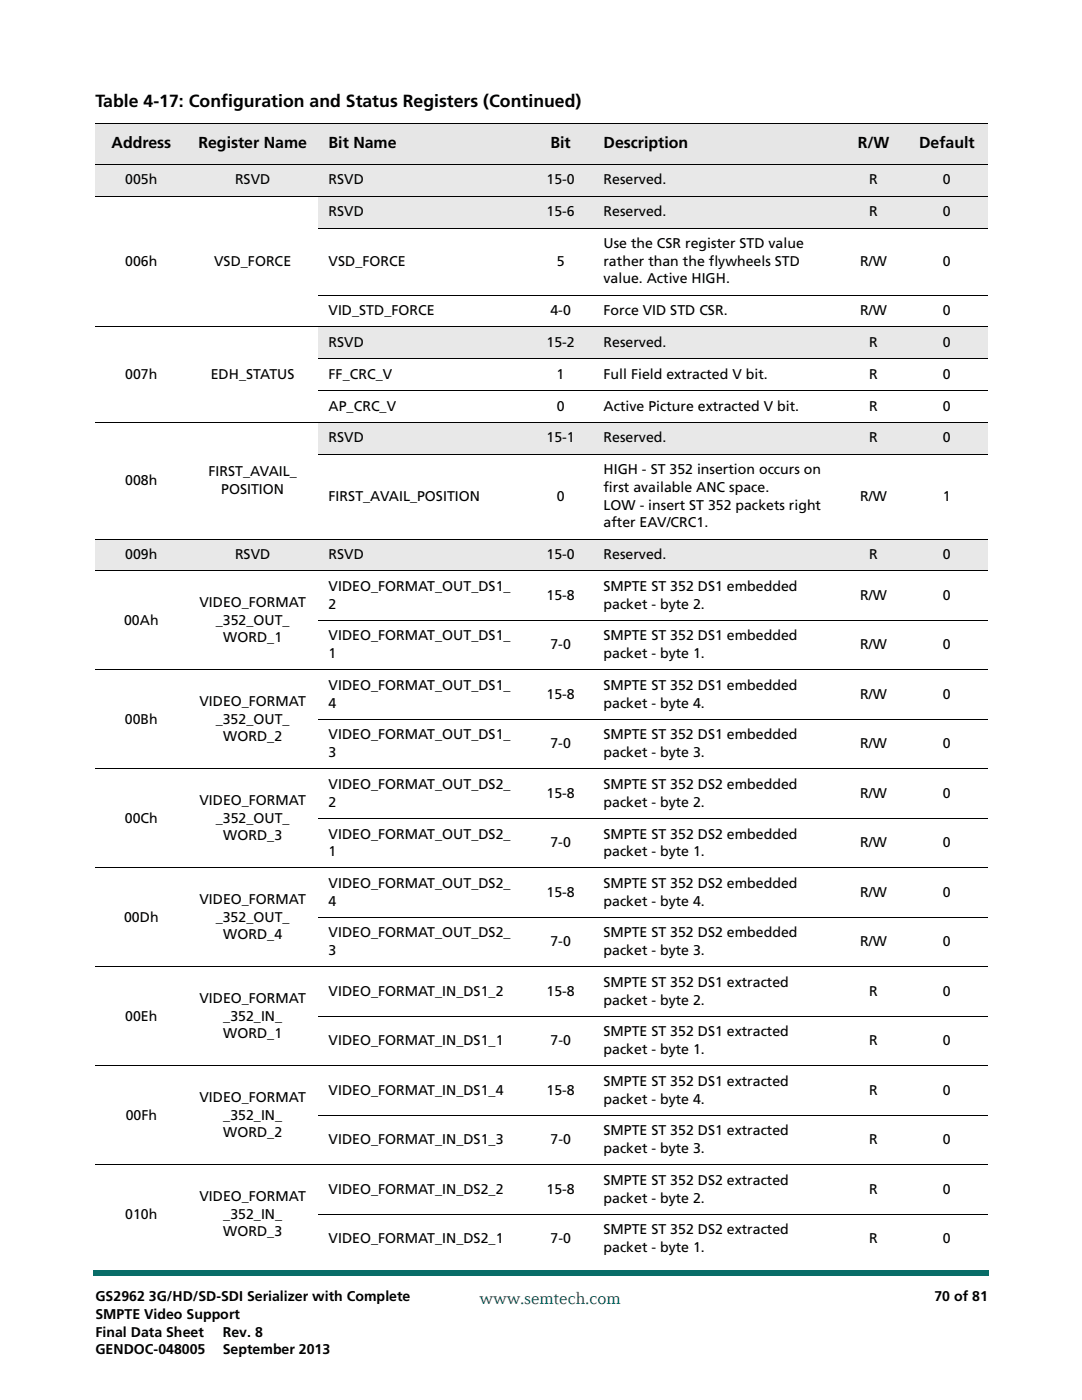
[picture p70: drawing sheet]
<svg xmlns="http://www.w3.org/2000/svg" width="216mm" height="279mm" viewBox="0 0 216 279" stroke-linecap="round" stroke-linejoin="round" font-family="sans-serif">
<defs><g id="words">
<text font-size="3.5" x="19" y="21.4">Table 4-17: Configuration and Status Registers (Continued)</text>
<text font-size="3.5" fill="#086d68" x="95.7" y="260.2">www.semtech.com</text>
<g font-size="3.2">
<text x="22.3" y="29.6">Address</text>
<text x="39.6" y="29.6">Register Name</text>
<text x="65.6" y="29.6">Bit Name</text>
<text x="109.9" y="29.6">Bit</text>
<text x="120.4" y="29.6">Description</text>
<text x="171.2" y="29.6">R/W</text>
<text x="183.4" y="29.6">Default</text>
</g>
<g font-size="2.8">
<text x="25" y="36.8">005h</text>
<text x="46.9" y="36.8">RSVD</text>
<text x="65.6" y="36.8">RSVD</text>
<text x="109.1" y="36.8">15-0</text>
<text x="120.4" y="36.8">Reserved.</text>
<text x="173.5" y="36.8">R</text>
<text x="188.2" y="36.8">0</text>
<text x="65.6" y="43.2">RSVD</text>
<text x="109.1" y="43.2">15-6</text>
<text x="120.4" y="43.2">Reserved.</text>
<text x="173.5" y="43.2">R</text>
<text x="188.2" y="43.2">0</text>
<text x="25" y="53">006h</text>
<text x="42.7" y="53">VSD_FORCE</text>
<text x="65.6" y="53">VSD_FORCE</text>
<text x="111.1" y="53">5</text>
<text x="120.4" y="49.5">Use the CSR register STD value</text>
<text x="120.4" y="53">rather than the flywheels STD</text>
<text x="171.7" y="53">R/W</text>
<text x="188.2" y="53">0</text>
<text x="120.4" y="56.6">value. Active HIGH.</text>
<text x="65.6" y="62.9">VID_STD_FORCE</text>
<text x="109.8" y="62.9">4-0</text>
<text x="120.4" y="62.9">Force VID STD CSR.</text>
<text x="171.7" y="62.9">R/W</text>
<text x="188.1" y="62.9">0</text>
<text x="65.6" y="69.3">RSVD</text>
<text x="109.1" y="69.3">15-2</text>
<text x="120.4" y="69.3">Reserved.</text>
<text x="173.5" y="69.3">R</text>
<text x="188.2" y="69.3">0</text>
<text x="25" y="75.6">007h</text>
<text x="42.1" y="75.6">EDH_STATUS</text>
<text x="65.6" y="75.6">FF_CRC_V</text>
<text x="111.1" y="75.6">1</text>
<text x="120.4" y="75.6">Full Field extracted V bit.</text>
<text x="173.5" y="75.6">R</text>
<text x="188.2" y="75.6">0</text>
<text x="65.6" y="82">AP_CRC_V</text>
<text x="111.1" y="82">0</text>
<text x="120.4" y="82">Active Picture extracted V bit.</text>
<text x="173.5" y="82">R</text>
<text x="188.1" y="82">0</text>
<text x="65.6" y="88.3">RSVD</text>
<text x="109.1" y="88.3">15-1</text>
<text x="120.4" y="88.3">Reserved.</text>
<text x="173.5" y="88.3">R</text>
<text x="188.2" y="88.3">0</text>
<text x="41.6" y="95">FIRST_AVAIL_</text>
<text x="120.4" y="94.7">HIGH - ST 352 insertion occurs on</text>
<text x="25" y="96.8">008h</text>
<text x="44.2" y="98.5">POSITION</text>
<text x="65.6" y="99.9">FIRST_AVAIL_POSITION</text>
<text x="111.1" y="99.9">0</text>
<text x="120.4" y="101.7">LOW - insert ST 352 packets right</text>
<text x="120.4" y="98.2">first available ANC space.</text>
<text x="171.7" y="99.9">R/W</text>
<text x="188.1" y="99.9">1</text>
<text x="120.4" y="105.2">after EAV/CRC1.</text>
<text x="25" y="111.6">009h</text>
<text x="46.9" y="111.6">RSVD</text>
<text x="65.6" y="111.6">RSVD</text>
<text x="109.1" y="111.6">15-0</text>
<text x="120.4" y="111.6">Reserved.</text>
<text x="173.5" y="111.6">R</text>
<text x="188.2" y="111.6">0</text>
<text x="65.6" y="117.9">VIDEO_FORMAT_OUT_DS1_</text>
<text x="109.1" y="119.7">15-8</text>
<text x="120.4" y="117.9">SMPTE ST 352 DS1 embedded</text>
<text x="171.7" y="119.7">R/W</text>
<text x="188.1" y="119.7">0</text>
<text x="24.8" y="124.7">00Ah</text>
<text x="39.8" y="121.1">VIDEO_FORMAT</text>
<text x="43.1" y="124.7">_352_OUT_</text>
<text x="65.6" y="121.5">2</text>
<text x="120.4" y="121.5">packet - byte 2.</text>
<text x="44.6" y="128.2">WORD_1</text>
<text x="65.6" y="131.4">1</text>
<text x="65.6" y="127.8">VIDEO_FORMAT_OUT_DS1_</text>
<text x="109.8" y="129.6">7-0</text>
<text x="120.4" y="131.4">packet - byte 1.</text>
<text x="120.4" y="127.8">SMPTE ST 352 DS1 embedded</text>
<text x="171.7" y="129.6">R/W</text>
<text x="188.1" y="129.6">0</text>
<text x="65.6" y="137.7">VIDEO_FORMAT_OUT_DS1_</text>
<text x="120.4" y="137.7">SMPTE ST 352 DS1 embedded</text>
<text x="39.8" y="140.9">VIDEO_FORMAT</text>
<text x="65.6" y="141.2">4</text>
<text x="109" y="139.5">15-8</text>
<text x="120.4" y="141.2">packet - byte 4.</text>
<text x="171.7" y="139.5">R/W</text>
<text x="188.1" y="139.5">0</text>
<text x="24.9" y="144.4">00Bh</text>
<text x="43.1" y="144.4">_352_OUT_</text>
<text x="44.6" y="147.9">WORD_2</text>
<text x="65.6" y="147.6">VIDEO_FORMAT_OUT_DS1_</text>
<text x="109.8" y="149.4">7-0</text>
<text x="120.4" y="147.6">SMPTE ST 352 DS1 embedded</text>
<text x="171.7" y="149.3">R/W</text>
<text x="188.1" y="149.3">0</text>
<text x="65.6" y="151.1">3</text>
<text x="120.4" y="151.1">packet - byte 3.</text>
<text x="39.8" y="160.6">VIDEO_FORMAT</text>
<text x="65.6" y="161">2</text>
<text x="65.6" y="157.5">VIDEO_FORMAT_OUT_DS2_</text>
<text x="109.1" y="159.2">15-8</text>
<text x="120.4" y="161">packet - byte 2.</text>
<text x="120.4" y="157.5">SMPTE ST 352 DS2 embedded</text>
<text x="171.7" y="159.2">R/W</text>
<text x="188.1" y="159.2">0</text>
<text x="24.9" y="164.2">00Ch</text>
<text x="43.1" y="164.2">_352_OUT_</text>
<text x="44.6" y="167.7">WORD_3</text>
<text x="65.6" y="167.3">VIDEO_FORMAT_OUT_DS2_</text>
<text x="120.4" y="167.3">SMPTE ST 352 DS2 embedded</text>
<text x="65.6" y="170.9">1</text>
<text x="109.8" y="169.1">7-0</text>
<text x="120.4" y="170.9">packet - byte 1.</text>
<text x="171.7" y="169.1">R/W</text>
<text x="188.1" y="169.1">0</text>
<text x="65.6" y="177.2">VIDEO_FORMAT_OUT_DS2_</text>
<text x="109" y="179">15-8</text>
<text x="120.4" y="177.2">SMPTE ST 352 DS2 embedded</text>
<text x="171.7" y="179">R/W</text>
<text x="188.1" y="179">0</text>
<text x="24.8" y="183.9">00Dh</text>
<text x="39.8" y="180.4">VIDEO_FORMAT</text>
<text x="43.1" y="183.9">_352_OUT_</text>
<text x="65.6" y="180.7">4</text>
<text x="120.4" y="180.7">packet - byte 4.</text>
<text x="44.6" y="187.5">WORD_4</text>
<text x="65.6" y="190.6">3</text>
<text x="65.6" y="187.1">VIDEO_FORMAT_OUT_DS2_</text>
<text x="109.8" y="188.8">7-0</text>
<text x="120.4" y="190.6">packet - byte 3.</text>
<text x="120.4" y="187.1">SMPTE ST 352 DS2 embedded</text>
<text x="171.7" y="188.8">R/W</text>
<text x="188.2" y="188.8">0</text>
<text x="120.4" y="197">SMPTE ST 352 DS1 extracted</text>
<text x="25" y="203.7">00Eh</text>
<text x="39.8" y="200.2">VIDEO_FORMAT</text>
<text x="44.6" y="203.7">_352_IN_</text>
<text x="65.6" y="198.7">VIDEO_FORMAT_IN_DS1_2</text>
<text x="109.1" y="198.7">15-8</text>
<text x="120.4" y="200.5">packet - byte 2.</text>
<text x="173.5" y="198.7">R</text>
<text x="188.2" y="198.7">0</text>
<text x="44.6" y="207.2">WORD_1</text>
<text x="65.6" y="208.6">VIDEO_FORMAT_IN_DS1_1</text>
<text x="109.8" y="208.6">7-0</text>
<text x="120.4" y="206.8">SMPTE ST 352 DS1 extracted</text>
<text x="173.5" y="208.6">R</text>
<text x="188.2" y="208.6">0</text>
<text x="120.4" y="210.4">packet - byte 1.</text>
<text x="39.8" y="219.9">VIDEO_FORMAT</text>
<text x="65.6" y="218.5">VIDEO_FORMAT_IN_DS1_4</text>
<text x="109.1" y="218.5">15-8</text>
<text x="120.4" y="216.7">SMPTE ST 352 DS1 extracted</text>
<text x="120.4" y="220.3">packet - byte 4.</text>
<text x="173.5" y="218.5">R</text>
<text x="188.2" y="218.5">0</text>
<text x="25.1" y="223.4">00Fh</text>
<text x="44.6" y="223.4">_352_IN_</text>
<text x="44.6" y="226.9">WORD_2</text>
<text x="120.4" y="226.6">SMPTE ST 352 DS1 extracted</text>
<text x="65.6" y="228.4">VIDEO_FORMAT_IN_DS1_3</text>
<text x="109.8" y="228.4">7-0</text>
<text x="120.4" y="230.1">packet - byte 3.</text>
<text x="173.5" y="228.4">R</text>
<text x="188.2" y="228.4">0</text>
<text x="39.8" y="239.6">VIDEO_FORMAT</text>
<text x="65.6" y="238.3">VIDEO_FORMAT_IN_DS2_2</text>
<text x="109.1" y="238.3">15-8</text>
<text x="120.4" y="236.5">SMPTE ST 352 DS2 extracted</text>
<text x="173.5" y="238.3">R</text>
<text x="188.2" y="238.3">0</text>
<text x="25" y="243.2">010h</text>
<text x="44.6" y="243.2">_352_IN_</text>
<text x="120.4" y="240">packet - byte 2.</text>
<text x="44.6" y="246.7">WORD_3</text>
<text x="65.6" y="248.1">VIDEO_FORMAT_IN_DS2_1</text>
<text x="109.8" y="248.1">7-0</text>
<text x="120.4" y="246.4">SMPTE ST 352 DS2 extracted</text>
<text x="120.4" y="249.9">packet - byte 1.</text>
<text x="173.5" y="248.1">R</text>
<text x="188.2" y="248.1">0</text>
<text x="19" y="259.7">GS2962 3G/HD/SD-SDI Serializer with Complete</text>
<text x="19" y="263.2">SMPTE Video Support</text>
<text x="186.5" y="259.7">70 of 81</text>
<text x="19" y="266.7">Final Data Sheet</text>
<text x="44.4" y="266.7">Rev. 8</text>
<text x="19" y="270.3">GENDOC-048005</text>
<text x="44.5" y="270.3">September 2013</text>
</g>
</g></defs>
<g fill="#086d68">
<path d="M18.5 253.5h.5v1h-.5z"/>
<path d="M19 253.5h178.4v1h-178.4z"/>
</g>
<g fill="#fff">
<path d="M6.3 0h203.2v9.5h-203.2z"/>
<path d="M6.8 .5h201.9v8.1h-201.9z"/>
</g>
<g fill="#e8e8e8">
<path d="M19 32.8h18.4v6.4h-18.4z"/>
<path d="M37.4 32.8h26.1v6.4h-26.1z"/>
<path d="M63.5 32.8h41.9v6.4h-41.9z"/>
<path d="M105.4 32.8h12.9v6.4h-12.9z"/>
<path d="M118.3 32.8h49.6v6.4h-49.6z"/>
<path d="M167.9 32.8h12.9v6.4h-12.9z"/>
<path d="M180.8 32.8h16.3v6.4h-16.3z"/>
<path d="M63.5 39.2h41.9v6.3h-41.9z"/>
<path d="M105.4 39.2h12.9v6.3h-12.9z"/>
<path d="M118.3 39.2h49.6v6.3h-49.6z"/>
<path d="M167.9 39.2h12.9v6.3h-12.9z"/>
<path d="M180.8 39.2h16.3v6.3h-16.3z"/>
<path d="M63.5 65.3h41.9v6.3h-41.9z"/>
<path d="M105.4 65.3h12.9v6.3h-12.9z"/>
<path d="M118.3 65.3h49.6v6.3h-49.6z"/>
<path d="M167.9 65.3h12.9v6.3h-12.9z"/>
<path d="M180.8 65.3h16.3v6.3h-16.3z"/>
<path d="M63.5 84.3h41.9v6.4h-41.9z"/>
<path d="M105.4 84.3h12.9v6.4h-12.9z"/>
<path d="M118.3 84.3h49.6v6.4h-49.6z"/>
<path d="M167.9 84.3h12.9v6.4h-12.9z"/>
<path d="M180.8 84.3h16.3v6.4h-16.3z"/>
<path d="M19 107.6h18.4v6.3h-18.4z"/>
<path d="M37.4 107.6h26.1v6.3h-26.1z"/>
<path d="M63.5 107.6h41.9v6.3h-41.9z"/>
<path d="M105.4 107.6h12.9v6.3h-12.9z"/>
<path d="M118.3 107.6h49.6v6.3h-49.6z"/>
<path d="M167.9 107.6h12.9v6.3h-12.9z"/>
<path d="M180.8 107.6h16.3v6.3h-16.3z"/>
</g>
<g fill="#e6e6e6">
<path d="M19 24.7h18.4v8.1h-18.4z"/>
<path d="M37.4 24.7h26.1v8.1h-26.1z"/>
<path d="M63.5 24.7h41.9v8.1h-41.9z"/>
<path d="M105.4 24.7h12.9v8.1h-12.9z"/>
<path d="M118.3 24.7h49.6v8.1h-49.6z"/>
<path d="M167.9 24.7h12.9v8.1h-12.9z"/>
<path d="M180.8 24.7h16.3v8.1h-16.3z"/>
</g>
<g fill="none" stroke="#000" stroke-width=".2">
<path d="M19 24.7h178.1M19 32.8h178.1M19 39.2h178.1M63.5 45.5h133.6M63.5 58.9h133.6M19 65.3h178.1M63.5 71.6h133.6M63.5 78h133.6M19 84.3h178.1M63.5 90.7h133.6M19 107.6h178.1M19 113.9h178.1"/>
<path d="M19 133.7h178.1M63.5 123.8h133.6M19 153.5h178.1M63.5 143.6h133.6M19 173.2h178.1M63.5 163.3h133.6M19 193h178.1M63.5 183.1h133.6M19 212.7h178.1M63.5 202.8h133.6M19 232.5h178.1M63.5 222.6h133.6"/>
<path d="M63.5 242.4h133.6"/>
</g>
<use href="#words"/>
</svg>
